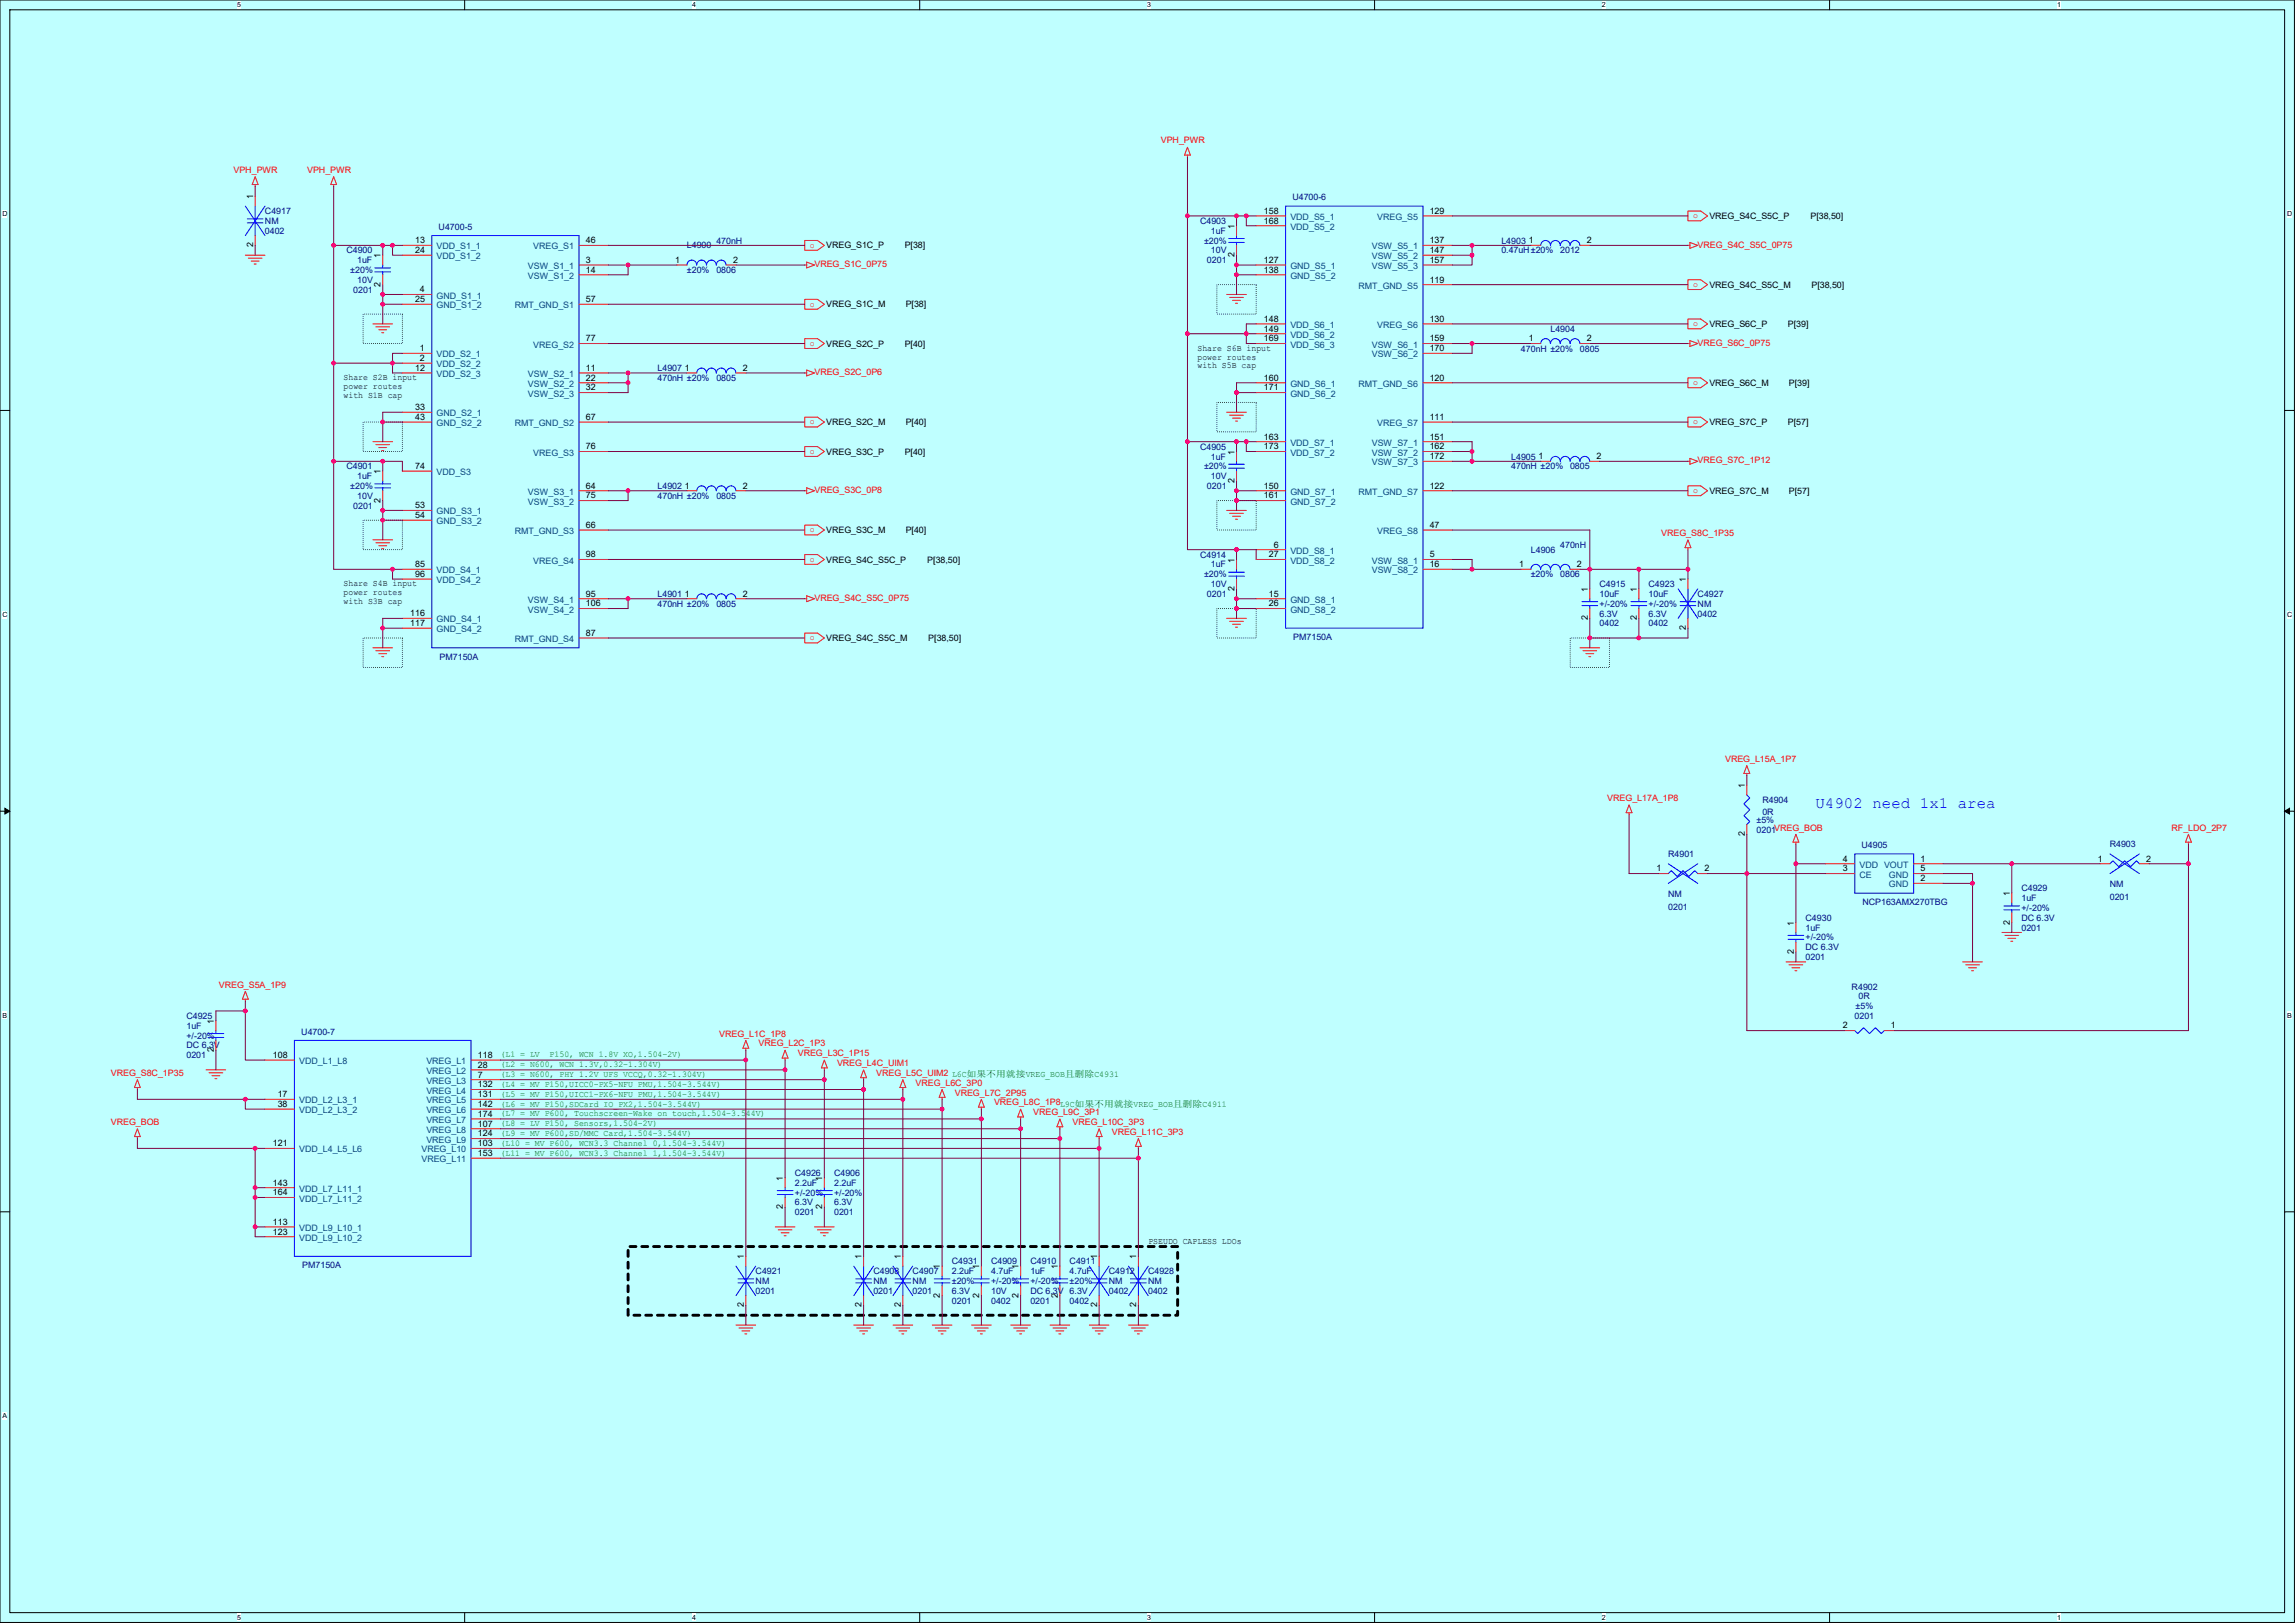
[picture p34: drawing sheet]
<svg xmlns="http://www.w3.org/2000/svg" width="297mm" height="210mm" viewBox="0 0 297 210" stroke-linecap="round" stroke-linejoin="round" font-family="sans-serif">
<defs><g id="words">
<text font-size="2" fill="#00f" x="235" y="104.5">U4902 need 1x1 area</text>
<g font-size="1.1" fill="#f00">
<text x="30.2" y="22.4">VPH_PWR</text>
<text x="39.7" y="22.4">VPH_PWR</text>
<text x="150.2" y="18.6">VPH_PWR</text>
<text x="219.1" y="28.2">o</text>
<text x="104.8" y="32">o</text>
<text x="105.4" y="34.6">VREG_S1C_0P75</text>
<text x="219.7" y="32">VREG_S4C_S5C_0P75</text>
<text x="104.8" y="39.7">o</text>
<text x="219.1" y="37.1">o</text>
<text x="104.8" y="44.7">o</text>
<text x="219.1" y="42.2">o</text>
<text x="219.7" y="44.7">VREG_S6C_0P75</text>
<text x="105.4" y="48.5">VREG_S2C_0P6</text>
<text x="219.1" y="49.8">o</text>
<text x="104.8" y="54.9">o</text>
<text x="104.8" y="58.7">o</text>
<text x="219.1" y="54.9">o</text>
<text x="219.7" y="60">VREG_S7C_1P12</text>
<text x="105.4" y="63.8">VREG_S3C_0P8</text>
<text x="219.1" y="63.8">o</text>
<text x="104.8" y="68.9">o</text>
<text x="215" y="69.4">VREG_S8C_1P35</text>
<text x="104.8" y="72.7">o</text>
<text x="105.4" y="77.7">VREG_S4C_S5C_0P75</text>
<text x="104.8" y="82.8">o</text>
<text x="223.2" y="98.6">VREG_L15A_1P7</text>
<text x="208" y="103.7">VREG_L17A_1P8</text>
<text x="281" y="107.5">RF_LDO_2P7</text>
<text x="28.3" y="127.8">VREG_S5A_1P9</text>
<text x="93.1" y="134.1">VREG_L1C_1P8</text>
<text x="98.2" y="135.4">VREG_L2C_1P3</text>
<text x="103.2" y="136.7">VREG_L3C_1P15</text>
<text x="108.3" y="137.9">VREG_L4C_UIM1</text>
<text x="14.3" y="139.2">VREG_S8C_1P35</text>
<text x="113.4" y="139.2">VREG_L5C_UIM2 L6C如果不用就接VREG_BOB且删除C4931</text>
<text x="118.5" y="140.5">VREG_L6C_3P0</text>
<text x="123.6" y="141.8">VREG_L7C_2P95</text>
<text x="128.6" y="143">VREG_L8C_1P8L9C如果不用就接VREG_BOB且删除C4911</text>
<text x="14.4" y="145.6">VREG_BOB</text>
<text x="133.7" y="144.3">VREG_L9C_3P1</text>
<text x="138.8" y="145.6">VREG_L10C_3P3</text>
<text x="143.9" y="146.8">VREG_L11C_3P3</text>
</g>
<g font-size="1.1">
<text x="32.7" y="25.8" transform="rotate(-90 32.7 25.8)">1</text>
<text x="159.7" y="29.6" transform="rotate(-90 159.7 29.6)">1</text>
<text x="163.6" y="27.7">158</text>
<text x="163.6" y="28.9">168</text>
<text x="185" y="27.7">129</text>
<text x="221.2" y="28.3">VREG_S4C_S5C_P</text>
<text x="234.3" y="28.3">P[38,50]</text>
<text x="32.7" y="32" transform="rotate(-90 32.7 32)">2</text>
<text x="49.3" y="33.4" transform="rotate(-90 49.3 33.4)">1</text>
<text x="53.7" y="31.5">13</text>
<text x="53.7" y="32.7">24</text>
<text x="75.8" y="31.5">46</text>
<text x="75.8" y="34">3</text>
<text x="75.8" y="35.3">14</text>
<text x="87.4" y="34">1</text>
<text x="94.9" y="34">2</text>
<text x="106.9" y="32.2">VREG_S1C_P</text>
<text x="117.1" y="32.2">P[38]</text>
<text x="159.7" y="33.3" transform="rotate(-90 159.7 33.3)">2</text>
<text x="163.6" y="34">127</text>
<text x="163.6" y="35.3">138</text>
<text x="185" y="31.5">137</text>
<text x="185" y="32.7">147</text>
<text x="185" y="34">157</text>
<text x="197.8" y="31.5">1</text>
<text x="205.3" y="31.5">2</text>
<text x="49.3" y="37.1" transform="rotate(-90 49.3 37.1)">2</text>
<text x="53.7" y="39.1">25</text>
<text x="54.4" y="37.8">4</text>
<text x="75.8" y="39.1">57</text>
<text x="106.9" y="39.8">VREG_S1C_M</text>
<text x="117.2" y="39.8">P[38]</text>
<text x="163.6" y="41.6">148</text>
<text x="185" y="36.6">119</text>
<text x="185" y="41.6">130</text>
<text x="221.2" y="37.2">VREG_S4C_S5C_M</text>
<text x="234.4" y="37.2">P[38,50]</text>
<text x="53.7" y="48">12</text>
<text x="54.4" y="45.4">1</text>
<text x="54.4" y="46.7">2</text>
<text x="75.8" y="48">11</text>
<text x="75.8" y="44.2">77</text>
<text x="88.6" y="48">1</text>
<text x="96.1" y="48">2</text>
<text x="106.9" y="44.9">VREG_S2C_P</text>
<text x="117.1" y="44.9">P[40]</text>
<text x="155" y="45.4">Share S6B input</text>
<text x="155" y="46.5">power routes</text>
<text x="155" y="47.7">with S5B cap</text>
<text x="163.6" y="42.9">149</text>
<text x="163.6" y="44.2">169</text>
<text x="185" y="44.2">159</text>
<text x="185" y="45.4">170</text>
<text x="197.8" y="44.2">1</text>
<text x="205.3" y="44.2">2</text>
<text x="221.2" y="42.3">VREG_S6C_P</text>
<text x="231.4" y="42.3">P[39]</text>
<text x="44.5" y="49.2">Share S2B input</text>
<text x="44.5" y="50.3">power routes</text>
<text x="44.5" y="51.5">with S1B cap</text>
<text x="53.7" y="53.1">33</text>
<text x="75.8" y="49.3">22</text>
<text x="75.8" y="50.5">32</text>
<text x="163.6" y="49.3">160</text>
<text x="163.6" y="50.5">171</text>
<text x="185" y="49.3">120</text>
<text x="221.2" y="49.9">VREG_S6C_M</text>
<text x="231.5" y="49.9">P[39]</text>
<text x="53.7" y="54.3">43</text>
<text x="75.8" y="54.3">67</text>
<text x="75.8" y="58.1">76</text>
<text x="106.9" y="55">VREG_S2C_M</text>
<text x="106.9" y="58.8">VREG_S3C_P</text>
<text x="117.1" y="58.8">P[40]</text>
<text x="117.2" y="55">P[40]</text>
<text x="159.7" y="58.8" transform="rotate(-90 159.7 58.8)">1</text>
<text x="163.6" y="56.9">163</text>
<text x="163.6" y="58.1">173</text>
<text x="185" y="54.3">111</text>
<text x="185" y="56.9">151</text>
<text x="185" y="58.1">162</text>
<text x="185" y="59.4">172</text>
<text x="199.1" y="59.4">1</text>
<text x="206.6" y="59.4">2</text>
<text x="221.2" y="55">VREG_S7C_P</text>
<text x="231.4" y="55">P[57]</text>
<text x="49.3" y="65" transform="rotate(-90 49.3 65)">2</text>
<text x="49.3" y="61.4" transform="rotate(-90 49.3 61.4)">1</text>
<text x="53.7" y="60.7">74</text>
<text x="53.7" y="65.8">53</text>
<text x="75.8" y="63.2">64</text>
<text x="75.8" y="64.5">75</text>
<text x="88.6" y="63.2">1</text>
<text x="96.1" y="63.2">2</text>
<text x="159.7" y="62.5" transform="rotate(-90 159.7 62.5)">2</text>
<text x="163.6" y="63.2">150</text>
<text x="163.6" y="64.5">161</text>
<text x="185" y="63.2">122</text>
<text x="221.2" y="63.9">VREG_S7C_M</text>
<text x="231.5" y="63.9">P[57]</text>
<text x="53.7" y="67">54</text>
<text x="75.8" y="68.3">66</text>
<text x="106.9" y="69">VREG_S3C_M</text>
<text x="117.2" y="69">P[40]</text>
<text x="164.8" y="70.8">6</text>
<text x="185" y="68.3">47</text>
<text x="44.5" y="75.9">Share S4B input</text>
<text x="44.5" y="77">power routes</text>
<text x="53.7" y="73.4">85</text>
<text x="53.7" y="74.7">96</text>
<text x="75.8" y="72.1">98</text>
<text x="75.8" y="77.2">95</text>
<text x="88.6" y="77.2">1</text>
<text x="96.1" y="77.2">2</text>
<text x="106.9" y="72.8">VREG_S4C_S5C_P</text>
<text x="120" y="72.8">P[38,50]</text>
<text x="159.7" y="76.5" transform="rotate(-90 159.7 76.5)">2</text>
<text x="159.7" y="72.8" transform="rotate(-90 159.7 72.8)">1</text>
<text x="164.2" y="72.1">27</text>
<text x="164.2" y="77.2">15</text>
<text x="185" y="72.1">5</text>
<text x="185" y="73.4">16</text>
<text x="196.6" y="73.4">1</text>
<text x="204.1" y="73.4">2</text>
<text x="205.5" y="76.6" transform="rotate(-90 205.5 76.6)">1</text>
<text x="211.8" y="76.6" transform="rotate(-90 211.8 76.6)">1</text>
<text x="218.2" y="75.3" transform="rotate(-90 218.2 75.3)">1</text>
<text x="44.5" y="78.1">with S3B cap</text>
<text x="53.1" y="79.7">116</text>
<text x="53.1" y="81">117</text>
<text x="75.8" y="82.3">87</text>
<text x="75.8" y="78.5">106</text>
<text x="106.9" y="83">VREG_S4C_S5C_M</text>
<text x="120.1" y="83">P[38,50]</text>
<text x="164.2" y="78.5">26</text>
<text x="205.5" y="80.3" transform="rotate(-90 205.5 80.3)">2</text>
<text x="211.8" y="80.3" transform="rotate(-90 211.8 80.3)">2</text>
<text x="218.2" y="81.5" transform="rotate(-90 218.2 81.5)">2</text>
<text x="225.8" y="102" transform="rotate(-90 225.8 102)">1</text>
<text x="214.4" y="112.8">1</text>
<text x="220.6" y="112.8">2</text>
<text x="225.8" y="108.2" transform="rotate(-90 225.8 108.2)">2</text>
<text x="238.5" y="112.8">3</text>
<text x="238.5" y="111.5">4</text>
<text x="248.5" y="111.5">1</text>
<text x="248.5" y="112.8">5</text>
<text x="271.5" y="111.5">1</text>
<text x="277.7" y="111.5">2</text>
<text x="232.1" y="119.8" transform="rotate(-90 232.1 119.8)">1</text>
<text x="248.5" y="114">2</text>
<text x="260.1" y="119.6" transform="rotate(-90 260.1 119.6)">2</text>
<text x="260.1" y="116" transform="rotate(-90 260.1 116)">1</text>
<text x="232.1" y="123.5" transform="rotate(-90 232.1 123.5)">2</text>
<text x="27.7" y="136.2" transform="rotate(-90 27.7 136.2)">2</text>
<text x="27.7" y="132.5" transform="rotate(-90 27.7 132.5)">1</text>
<text x="35.3" y="136.9">108</text>
<text x="61.8" y="136.9">118</text>
<text x="238.5" y="133.1">2</text>
<text x="244.7" y="133.1">1</text>
<text x="35.9" y="142">17</text>
<text x="35.9" y="143.2">38</text>
<text x="61.8" y="138.2">28</text>
<text x="61.8" y="139.4">7</text>
<text x="61.8" y="140.7">132</text>
<text x="61.8" y="142">131</text>
<text x="61.8" y="143.2">142</text>
<text x="35.3" y="148.3">121</text>
<text x="61.8" y="144.5">174</text>
<text x="61.8" y="148.3">103</text>
<text x="61.8" y="149.6">153</text>
<text x="61.8" y="145.8">107</text>
<text x="61.8" y="147">124</text>
<text x="35.3" y="153.4">143</text>
<text x="35.3" y="154.7">164</text>
<text x="101.3" y="152.8" transform="rotate(-90 101.3 152.8)">1</text>
<text x="106.4" y="152.8" transform="rotate(-90 106.4 152.8)">1</text>
<text x="35.3" y="158.5">113</text>
<text x="35.3" y="159.7">123</text>
<text x="101.3" y="156.5" transform="rotate(-90 101.3 156.5)">2</text>
<text x="106.4" y="156.5" transform="rotate(-90 106.4 156.5)">2</text>
<text x="148.6" y="161">PSEUDO CAPLESS LDOs</text>
<text x="96.2" y="162.9" transform="rotate(-90 96.2 162.9)">1</text>
<text x="111.5" y="162.9" transform="rotate(-90 111.5 162.9)">1</text>
<text x="116.6" y="162.9" transform="rotate(-90 116.6 162.9)">1</text>
<text x="121.6" y="167.9" transform="rotate(-90 121.6 167.9)">2</text>
<text x="121.6" y="164.2" transform="rotate(-90 121.6 164.2)">1</text>
<text x="126.7" y="167.9" transform="rotate(-90 126.7 167.9)">2</text>
<text x="126.7" y="164.2" transform="rotate(-90 126.7 164.2)">1</text>
<text x="131.8" y="167.9" transform="rotate(-90 131.8 167.9)">2</text>
<text x="131.8" y="164.2" transform="rotate(-90 131.8 164.2)">1</text>
<text x="136.9" y="167.9" transform="rotate(-90 136.9 167.9)">2</text>
<text x="136.9" y="164.2" transform="rotate(-90 136.9 164.2)">1</text>
<text x="142" y="162.9" transform="rotate(-90 142 162.9)">1</text>
<text x="147" y="162.9" transform="rotate(-90 147 162.9)">1</text>
<text x="96.2" y="169.2" transform="rotate(-90 96.2 169.2)">2</text>
<text x="111.5" y="169.2" transform="rotate(-90 111.5 169.2)">2</text>
<text x="116.6" y="169.2" transform="rotate(-90 116.6 169.2)">2</text>
<text x="142" y="169.2" transform="rotate(-90 142 169.2)">2</text>
<text x="147" y="169.2" transform="rotate(-90 147 169.2)">2</text>
</g>
<g font-size="1.1" fill="#000080">
<text x="34.3" y="27.7">C4917</text>
<text x="34.3" y="29">NM</text>
<text x="56.8" y="29.7">U4700-5</text>
<text x="155.3" y="29">C4903</text>
<text x="167.2" y="25.9">U4700-6</text>
<text x="34.3" y="30.2">0402</text>
<text x="44.8" y="32.8">C4900</text>
<text x="45.3" y="35.3">±20%</text>
<text x="46.2" y="34.1">1uF</text>
<text x="88.9" y="32.2">L4900</text>
<text x="88.9" y="35.3">±20%</text>
<text x="92.7" y="31.5">470nH</text>
<text x="92.7" y="35.3">0806</text>
<text x="155.8" y="31.5">±20%</text>
<text x="156.2" y="34.1">0201</text>
<text x="156.7" y="30.2">1uF</text>
<text x="156.7" y="32.8">10V</text>
<text x="194.3" y="31.5">L4903</text>
<text x="194.3" y="32.8">0.47uH±20%</text>
<text x="201.9" y="32.8">2012</text>
<text x="45.7" y="37.9">0201</text>
<text x="46.2" y="36.6">10V</text>
<text x="196.8" y="45.5">470nH ±20%</text>
<text x="200.6" y="42.9">L4904</text>
<text x="204.5" y="45.5">0805</text>
<text x="85.1" y="48">L4907</text>
<text x="85.1" y="49.3">470nH ±20%</text>
<text x="92.7" y="49.3">0805</text>
<text x="155.3" y="58.2">C4905</text>
<text x="156.7" y="59.5">1uF</text>
<text x="195.6" y="59.5">L4905</text>
<text x="44.8" y="60.7">C4901</text>
<text x="45.3" y="63.3">±20%</text>
<text x="45.7" y="65.8">0201</text>
<text x="46.2" y="62">1uF</text>
<text x="46.2" y="64.5">10V</text>
<text x="85.1" y="63.3">L4902</text>
<text x="85.1" y="64.5">470nH ±20%</text>
<text x="92.7" y="64.5">0805</text>
<text x="155.8" y="60.7">±20%</text>
<text x="156.2" y="63.3">0201</text>
<text x="156.7" y="62">10V</text>
<text x="195.6" y="60.7">470nH ±20%</text>
<text x="203.2" y="60.7">0805</text>
<text x="198.1" y="71.5">L4906</text>
<text x="201.9" y="70.9">470nH</text>
<text x="85.1" y="77.2">L4901</text>
<text x="155.3" y="72.2">C4914</text>
<text x="155.8" y="74.7">±20%</text>
<text x="156.2" y="77.2">0201</text>
<text x="156.7" y="73.4">1uF</text>
<text x="156.7" y="76">10V</text>
<text x="198.1" y="74.7">±20%</text>
<text x="201.9" y="74.7">0806</text>
<text x="207" y="76">C4915</text>
<text x="207" y="77.2">10uF</text>
<text x="213.3" y="76">C4923</text>
<text x="213.3" y="77.2">10uF</text>
<text x="219.7" y="77.2">C4927</text>
<text x="85.1" y="78.5">470nH ±20%</text>
<text x="92.7" y="78.5">0805</text>
<text x="167.4" y="82.8">PM7150A</text>
<text x="207" y="81">0402</text>
<text x="207" y="79.8">6.3V</text>
<text x="207" y="78.5">+/-20%</text>
<text x="213.3" y="81">0402</text>
<text x="213.3" y="79.8">6.3V</text>
<text x="213.3" y="78.5">+/-20%</text>
<text x="219.7" y="78.5">NM</text>
<text x="219.7" y="79.8">0402</text>
<text x="56.9" y="85.4">PM7150A</text>
<text x="227.3" y="106.4">±5%</text>
<text x="227.3" y="107.7">0201VREG_BOB</text>
<text x="228.1" y="103.9">R4904</text>
<text x="228.1" y="105.4">0R</text>
<text x="215.9" y="110.9">R4901</text>
<text x="240.9" y="109.7">U4905</text>
<text x="273" y="109.6">R4903</text>
<text x="215.9" y="116.1">NM</text>
<text x="215.9" y="117.8">0201</text>
<text x="233.7" y="119.1">C4930</text>
<text x="241" y="117.1">NCP163AMX270TBG</text>
<text x="261.6" y="115.3">C4929</text>
<text x="261.6" y="116.6">1uF</text>
<text x="261.6" y="119.1">DC 6.3V</text>
<text x="261.6" y="117.9">+/-20%</text>
<text x="273" y="114.8">NM</text>
<text x="273" y="116.5">0201</text>
<text x="233.7" y="120.4">1uF</text>
<text x="233.7" y="124.2">0201</text>
<text x="233.7" y="123">DC 6.3V</text>
<text x="233.7" y="121.7">+/-20%</text>
<text x="261.6" y="120.4">0201</text>
<text x="24.1" y="131.8">C4925</text>
<text x="239.6" y="128">R4902</text>
<text x="240" y="131.8">0201</text>
<text x="240.1" y="130.6">±5%</text>
<text x="240.5" y="129.3">0R</text>
<text x="24.1" y="133.1">1uF</text>
<text x="24.1" y="136.9">0201</text>
<text x="24.1" y="135.7">DC 6.3V</text>
<text x="24.1" y="134.4">+/-20%</text>
<text x="39" y="133.9">U4700-7</text>
<text x="102.9" y="152.2">C4926</text>
<text x="102.9" y="153.4">2.2uF</text>
<text x="102.9" y="156">6.3V</text>
<text x="102.9" y="154.7">+/-20%</text>
<text x="107.9" y="152.2">C4906</text>
<text x="107.9" y="153.4">2.2uF</text>
<text x="107.9" y="156">6.3V</text>
<text x="107.9" y="154.7">+/-20%</text>
<text x="102.9" y="157.2">0201</text>
<text x="107.9" y="157.2">0201</text>
<text x="39.1" y="164.1">PM7150A</text>
<text x="97.8" y="164.9">C4921</text>
<text x="97.8" y="166.1">NM</text>
<text x="97.8" y="167.4">0201</text>
<text x="113" y="164.9">C4908</text>
<text x="113" y="166.1">NM</text>
<text x="113" y="167.4">0201</text>
<text x="118.1" y="164.9">C4907</text>
<text x="118.1" y="166.1">NM</text>
<text x="118.1" y="167.4">0201</text>
<text x="123.2" y="163.6">C4931</text>
<text x="123.2" y="164.9">2.2uF</text>
<text x="123.2" y="167.4">6.3V</text>
<text x="123.2" y="166.1">±20%</text>
<text x="128.3" y="163.6">C4909</text>
<text x="128.3" y="164.9">4.7uF</text>
<text x="128.3" y="167.4">10V</text>
<text x="128.3" y="166.1">+/-20%</text>
<text x="133.3" y="163.6">C4910</text>
<text x="133.3" y="164.9">1uF</text>
<text x="133.3" y="167.4">DC 6.3V 6.3V</text>
<text x="133.3" y="166.1">+/-20%</text>
<text x="138.4" y="163.6">C4911</text>
<text x="138.4" y="164.9">4.7uF</text>
<text x="138.4" y="166.1">±20%</text>
<text x="143.5" y="164.9">C4912</text>
<text x="143.5" y="166.1">NM</text>
<text x="143.5" y="167.4">0402</text>
<text x="148.6" y="164.9">C4928</text>
<text x="148.6" y="166.1">NM</text>
<text x="148.6" y="167.4">0402</text>
<text x="123.2" y="168.7">0201</text>
<text x="128.3" y="168.7">0402</text>
<text x="133.3" y="168.7">0201</text>
<text x="138.4" y="168.7">0402</text>
</g>
<g font-size="1.1" fill="#004080">
<text x="167" y="28.5">VDD_S5_1</text>
<text x="167" y="29.7">VDD_S5_2</text>
<text x="178.2" y="28.5">VREG_S5</text>
<text x="56.5" y="32.3">VDD_S1_1</text>
<text x="56.5" y="33.5">VDD_S1_2</text>
<text x="68.3" y="34.8">VSW_S1_1</text>
<text x="69" y="32.3">VREG_S1</text>
<text x="167" y="34.8">GND_S5_1</text>
<text x="177.5" y="32.3">VSW_S5_1</text>
<text x="177.5" y="33.5">VSW_S5_2</text>
<text x="177.5" y="34.8">VSW_S5_3</text>
<text x="56.5" y="38.6">GND_S1_1</text>
<text x="56.5" y="39.9">GND_S1_2</text>
<text x="66.6" y="39.9">RMT_GND_S1</text>
<text x="68.3" y="36.1">VSW_S1_2</text>
<text x="167" y="36.1">GND_S5_2</text>
<text x="175.8" y="37.4">RMT_GND_S5</text>
<text x="56.5" y="46.2">VDD_S2_1</text>
<text x="56.5" y="47.5">VDD_S2_2</text>
<text x="69" y="45">VREG_S2</text>
<text x="167" y="42.4">VDD_S6_1</text>
<text x="167" y="43.7">VDD_S6_2</text>
<text x="167" y="45">VDD_S6_3</text>
<text x="177.5" y="45">VSW_S6_1</text>
<text x="177.5" y="46.2">VSW_S6_2</text>
<text x="178.2" y="42.4">VREG_S6</text>
<text x="56.5" y="48.8">VDD_S2_3</text>
<text x="56.5" y="53.9">GND_S2_1</text>
<text x="68.3" y="48.8">VSW_S2_1</text>
<text x="68.3" y="50.1">VSW_S2_2</text>
<text x="68.3" y="51.3">VSW_S2_3</text>
<text x="167" y="50.1">GND_S6_1</text>
<text x="167" y="51.3">GND_S6_2</text>
<text x="175.8" y="50.1">RMT_GND_S6</text>
<text x="56.5" y="55.1">GND_S2_2</text>
<text x="66.6" y="55.1">RMT_GND_S2</text>
<text x="69" y="58.9">VREG_S3</text>
<text x="167" y="57.7">VDD_S7_1</text>
<text x="167" y="58.9">VDD_S7_2</text>
<text x="177.5" y="57.7">VSW_S7_1</text>
<text x="177.5" y="58.9">VSW_S7_2</text>
<text x="178.2" y="55.1">VREG_S7</text>
<text x="56.5" y="61.5">VDD_S3</text>
<text x="68.3" y="64">VSW_S3_1</text>
<text x="68.3" y="65.3">VSW_S3_2</text>
<text x="167" y="64">GND_S7_1</text>
<text x="167" y="65.3">GND_S7_2</text>
<text x="175.8" y="64">RMT_GND_S7</text>
<text x="177.5" y="60.2">VSW_S7_3</text>
<text x="56.5" y="66.6">GND_S3_1</text>
<text x="56.5" y="67.8">GND_S3_2</text>
<text x="66.6" y="69.1">RMT_GND_S3</text>
<text x="167" y="71.6">VDD_S8_1</text>
<text x="178.2" y="69.1">VREG_S8</text>
<text x="56.5" y="74.2">VDD_S4_1</text>
<text x="56.5" y="75.5">VDD_S4_2</text>
<text x="68.3" y="78">VSW_S4_1</text>
<text x="69" y="72.9">VREG_S4</text>
<text x="167" y="72.9">VDD_S8_2</text>
<text x="167" y="78">GND_S8_1</text>
<text x="177.5" y="72.9">VSW_S8_1</text>
<text x="177.5" y="74.2">VSW_S8_2</text>
<text x="56.5" y="80.5">GND_S4_1</text>
<text x="56.5" y="81.8">GND_S4_2</text>
<text x="66.6" y="83.1">RMT_GND_S4</text>
<text x="68.3" y="79.3">VSW_S4_2</text>
<text x="167" y="79.3">GND_S8_2</text>
<text x="240.6" y="113.6">CE</text>
<text x="240.6" y="112.3">VDD VOUT</text>
<text x="244.5" y="113.6">GND</text>
<text x="244.5" y="114.8">GND</text>
<text x="38.7" y="137.7">VDD_L1_L8</text>
<text x="55.2" y="137.7">VREG_L1</text>
<text x="38.7" y="142.8">VDD_L2_L3_1</text>
<text x="55.2" y="139">VREG_L2</text>
<text x="55.2" y="140.2">VREG_L3</text>
<text x="55.2" y="141.5">VREG_L4</text>
<text x="55.2" y="142.8">VREG_L5</text>
<text x="38.7" y="144">VDD_L2_L3_2</text>
<text x="38.7" y="149.1">VDD_L4_L5_L6</text>
<text x="54.5" y="149.1">VREG_L10</text>
<text x="55.2" y="144">VREG_L6</text>
<text x="55.2" y="145.3">VREG_L7</text>
<text x="55.2" y="146.6">VREG_L8</text>
<text x="55.2" y="147.9">VREG_L9</text>
<text x="38.7" y="154.2">VDD_L7_L11_1</text>
<text x="38.7" y="155.5">VDD_L7_L11_2</text>
<text x="54.5" y="150.4">VREG_L11</text>
<text x="38.7" y="159.3">VDD_L9_L10_1</text>
<text x="38.7" y="160.5">VDD_L9_L10_2</text>
</g>
<g font-size="1.1" fill="#008000">
<text x="64.8" y="136.8">(L1 = LV</text>
<text x="71.1" y="136.8">P150, WCN 1.8V XO,1.504-2V)</text>
<text x="64.8" y="139.4">(L3 = N600, PHY 1.2V UFS VCCQ,0.32-1.304V)</text>
<text x="64.8" y="138.1">(L2 = N600, WCN 1.3V,0.32-1.304V)</text>
<text x="64.8" y="141.9">(L5 = MV P150,UICC1-PX6-NFU PMU,1.504-3.544V)</text>
<text x="64.8" y="143.2">(L6 = MV P150,SDCard IO_PX2,1.504-3.544V)</text>
<text x="64.8" y="140.6">(L4 = MV P150,UICC0-PX5-NFU PMU,1.504-3.544V)</text>
<text x="64.8" y="144.4">(L7 = MV P600, Touchscreen-Wake on touch,1.504-3.544V)</text>
<text x="64.8" y="149.5">(L11 = MV P600, WCN3.3 Channel 1,1.504-3.544V)</text>
<text x="64.8" y="145.7">(L8 = LV P150, Sensors,1.504-2V)</text>
<text x="64.8" y="147">(L9 = MV P600,SD/MMC Card,1.504-3.544V)</text>
<text x="64.8" y="148.3">(L10 = MV P600, WCN3.3 Channel 0,1.504-3.544V)</text>
</g>
<g font-size=".9">
<text x="30.7" y=".9">5</text>
<text x="89.6" y=".9">4</text>
<text x="148.4" y=".9">3</text>
<text x="207.3" y=".9">2</text>
<text x="266.2" y=".9">1</text>
<text x=".3" y="28">D</text>
<text x="296" y="28">D</text>
<text x=".3" y="79.8">C</text>
<text x="296" y="79.8">C</text>
<text x=".3" y="131.7">B</text>
<text x="296" y="131.7">B</text>
<text x=".3" y="183.5">A</text>
<text x="30.7" y="209.6">5</text>
<text x="89.6" y="209.6">4</text>
<text x="148.4" y="209.6">3</text>
<text x="207.3" y="209.6">2</text>
<text x="266.2" y="209.6">1</text>
</g>
</g></defs>
<path d="M0 0h297v210h-297z" fill="#bfffff"/>
<path d="M0 0h296.9v209.9h-296.9zM1.3 1.3h294.4v207.4h-294.4z" fill="none" stroke="#000" stroke-width=".13"/>
<g fill="#fff">
<path d="M30.7 .1h.5v1h-.5z"/>
<path d="M30.7 208.8h.5v1h-.5z"/>
</g>
<path d="M60.1 0v1.3M60.1 208.7v1.2" fill="none" stroke="#000" stroke-width=".13"/>
<g fill="#fff">
<path d="M89.6 .1h.4v1h-.4z"/>
<path d="M89.6 208.8h.4v1h-.4z"/>
</g>
<path d="M119 0v1.3M119 208.7v1.2" fill="none" stroke="#000" stroke-width=".13"/>
<g fill="#fff">
<path d="M148.4 .1h.5v1h-.5z"/>
<path d="M148.4 208.8h.5v1h-.5z"/>
</g>
<path d="M177.9 0v1.3M177.9 208.7v1.2" fill="none" stroke="#000" stroke-width=".13"/>
<g fill="#fff">
<path d="M207.3 .1h.5v1h-.5z"/>
<path d="M207.3 208.8h.5v1h-.5z"/>
</g>
<path d="M236.8 0v1.3M236.8 208.7v1.2" fill="none" stroke="#000" stroke-width=".13"/>
<g fill="#fff">
<path d="M266.2 .1h.5v1h-.5z"/>
<path d="M266.2 208.8h.5v1h-.5z"/>
<path d="M.3 27.2h.7v1h-.7z"/>
<path d="M296 27.2h.6v1h-.6z"/>
<path d="M.3 79h.7v1h-.7z"/>
<path d="M296 79h.6v1h-.6z"/>
</g>
<path d="M0 53.1h1.3M295.7 53.1h1.2" fill="none" stroke="#000" stroke-width=".13"/>
<g fill="#fff">
<path d="M.3 130.9h.6v1h-.6z"/>
<path d="M296 130.9h.6v1h-.6z"/>
</g>
<path d="M0 105h1.3M295.7 105h1.2" fill="none" stroke="#000" stroke-width=".13"/>
<path d="M.6 104.6l.7 .4-.7 .3zM295.7 105l.6-.4v.7z" fill="#000" stroke="#000" stroke-width=".13"/>
<path d="M.3 182.7h.6v1h-.6z" fill="#fff"/>
<path d="M0 156.8h1.3M295.7 156.8h1.2" fill="none" stroke="#000" stroke-width=".13"/>
<path d="M157.5 36.8h5.1v3.8h-5.1zM47 40.6h5.1v3.8h-5.1zM47 54.6h5.1v3.8h-5.1zM157.5 52.1h5.1v3.8h-5.1zM47 67.3h5.1v3.8h-5.1zM157.5 64.8h5.1v3.8h-5.1zM157.5 78.7h5.1v3.8h-5.1zM47 82.5h5.1v3.9h-5.1zM203.2 82.5h5.1v3.9h-5.1z" fill="none" stroke="#000" stroke-width=".13" stroke-dasharray="0 .3"/>
<path d="M81.3 161.3h71.1v8.9h-71.1z" fill="none" stroke="#000" stroke-width=".38" stroke-dasharray=".8 .8"/>
<g fill="none" stroke="#f00" stroke-width=".13">
<path d="M153.7 19l.4 1.1h-.8zM31.7 33h2.6M32.1 33.4h1.8M32.5 33.8h1M32.9 34.2h.2M33 23.9v.2M33 22.9l.4 1h-.8zM33 25.4v1.3M33 30.5v1.2M43.2 23.9v.2M43.2 22.9l.4 1h-.8zM49.5 33v1.3"/>
<path d="M49.5 35.6v1.2M52.1 31.8h3.8M52.1 33h3.8M52.1 38.1h3.8M52.1 39.4h3.8M74.9 31.8h3.8M74.9 34.3h3.8M74.9 35.6h3.8M74.9 39.4h3.8M87.6 34.3h1.3M94 34.3h1.3M104.1 31.1h1.7l.9 .6-.9 .7h-1.7z"/>
<path d="M104.1 38.7h1.7l.9 .7-.9 .6h-1.7zM104.1 34.3h.3M104.4 33.9l1 .4-1 .4zM153.7 20.1v.2M158.7 38.1h2.6M159.1 38.5h1.8M159.5 38.9h1M159.9 39.2h.2M160 29.2v1.3M160 31.7v1.3M162.6 27.9h3.8M162.6 29.2h3.8"/>
<path d="M162.6 34.3h3.8M162.6 35.6h3.8M184.2 27.9h3.8M184.2 31.8h3.8M184.2 33h3.8M184.2 34.3h3.8M184.2 36.8h3.8M198.1 31.7h1.3M204.5 31.7h1.2M218.4 31.7h.3M218.4 27.3h1.7l.9 .6-.9 .7h-1.7zM218.4 36.2h1.7l.9 .6-.9 .7h-1.7z"/>
<path d="M218.7 31.4l1 .3-1 .4zM48.3 57.1h2.5M48.3 41.9h2.5M48.6 57.5h1.8M48.6 42.3h1.8M49 57.9h1M49 42.7h1M49.4 58.3h.3M49.4 43.1h.3M52.1 45.7h3.8M52.1 47h3.8M52.1 48.3h3.8"/>
<path d="M52.1 53.3h3.8M52.1 54.6h3.8M74.9 44.5h3.8M74.9 48.3h3.8M74.9 49.5h3.8M74.9 50.8h3.8M74.9 54.6h3.8M74.9 58.4h3.8M88.9 48.3h1.3M95.3 48.3h1.2M104.1 43.8h1.7l.9 .6-.9 .7h-1.7zM104.1 54h1.7l.9 .6-.9 .6h-1.7z"/>
<path d="M104.1 57.8h1.7l.9 .6-.9 .7h-1.7zM104.1 48.3h.3M104.4 47.9l1 .4-1 .3zM158.7 53.3h2.6M159.1 53.7h1.8M159.5 54.1h1M159.9 54.5h.2M160 58.4v1.3M162.6 41.9h3.8M162.6 43.2h3.8M162.6 44.5h3.8M162.6 49.5h3.8"/>
<path d="M162.6 50.8h3.8M162.6 57.2h3.8M162.6 58.4h3.8M184.2 41.9h3.8M184.2 44.5h3.8M184.2 45.7h3.8M184.2 49.5h3.8M184.2 54.6h3.8M184.2 57.2h3.8M184.2 58.4h3.8M184.2 59.7h3.8M198.1 44.4h1.3"/>
<path d="M199.4 59.7h1.3M204.5 44.4h1.2M205.7 59.7h1.3M218.4 59.7h.3M218.4 44.4h.3M218.4 54h1.7l.9 .6-.9 .6h-1.7zM218.4 48.9h1.7l.9 .6-.9 .7h-1.7zM218.4 41.3h1.7l.9 .6-.9 .6h-1.7zM218.7 59.3l1 .4-1 .4zM218.7 44.1l1 .3-1 .4zM48.3 69.8h2.5M48.6 70.2h1.8"/>
<path d="M49 70.6h1M49.4 71h.3M49.5 61v1.2M49.5 63.5v1.3M52.1 61h3.8M52.1 66h3.8M52.1 67.3h3.8M52.1 73.7h3.8M52.1 74.9h3.8M74.9 63.5h3.8M74.9 64.8h3.8M74.9 68.6h3.8"/>
<path d="M74.9 72.4h3.8M74.9 77.5h3.8M74.9 78.7h3.8M88.9 63.5h1.3M88.9 77.5h1.3M95.3 63.5h1.2M95.3 77.5h1.2M104.1 67.9h1.7l.9 .7-.9 .6h-1.7zM104.1 71.8h1.7l.9 .6-.9 .6h-1.7zM104.1 77.5h.3M104.1 63.5h.3M104.4 77.1l1 .4-1 .4z"/>
<path d="M104.4 63.1l1 .4-1 .4zM158.7 66h2.6M159.1 66.4h1.8M159.5 66.8h1M159.9 67.2h.2M160 61v1.2M160 72.4v1.3M160 74.9v1.3M162.6 63.5h3.8M162.6 64.8h3.8M162.6 71.1h3.8M162.6 72.4h3.8"/>
<path d="M162.6 77.5h3.8M162.6 78.7h3.8M184.2 63.5h3.8M184.2 68.6h3.8M184.2 72.4h3.8M184.2 73.7h3.8M196.9 73.7h1.2M203.2 73.7h1.3M205.7 76.2v1.3M205.7 78.7v1.3M212.1 76.2v1.3M212.1 78.7v1.3"/>
<path d="M218.4 70.9v.2M218.4 69.8l.4 1.1h-.7zM218.4 62.9h1.7l.9 .6-.9 .6h-1.7zM218.4 74.9v1.3M48.3 83.8h2.5M48.6 84.2h1.8M49 84.6h1M49.4 85h.3M52.1 80h3.8M52.1 81.3h3.8M74.9 82.6h3.8M104.1 81.9h1.7l.9 .6-.9 .7h-1.7z"/>
<path d="M158.7 80h2.6M159.1 80.4h1.8M159.5 80.8h1M159.9 81.2h.2M204.5 83.8h2.5M204.9 84.2h1.7M205.2 84.6h1M205.6 85h.3M218.4 80v1.3M226.1 99.1l.3 1h-.7zM210.8 105.2v.2M210.8 104.1l.4 1.1h-.8z"/>
<path d="M214.6 113h1.3M219.7 113h1.3M226.1 100.1v.2M226.1 101.6v1.3M226.1 106.7v1.3M232.4 109v.2M232.4 107.9l.4 1.1h-.8zM232.4 119.4v1.3M236.2 113h3.8M236.2 111.8h3.8M247.7 111.8h3.8M247.7 114.3h3.8"/>
<path d="M247.7 113h3.8M260.4 115.6v1.2M260.4 118.1v1.3M271.8 111.8h1.3M276.9 111.8h1.2M283.2 109v.2M283.2 107.9l.4 1.1h-.8zM17.8 139.7l.4 1h-.8zM26.7 138.4h2.5M27.1 138.8h1.7M27.4 139.2h1M27.8 139.6h.3"/>
<path d="M27.9 132.1v1.3M27.9 134.6v1.3M31.7 129.3v.2M31.8 128.3l.3 1h-.7zM34.3 137.2h3.8M61 137.2h3.8M61 138.4h3.8M61 139.7h3.8M96.5 134.6l.4 1h-.8zM96.5 135.6v.3M101.6 135.9l.4 1h-.8zM101.6 136.9v.3"/>
<path d="M106.7 138.2v.2M106.7 137.2l.4 1h-.8zM111.8 139.4v.3M111.8 138.4l.3 1h-.7zM116.8 139.7l.4 1h-.7zM231.1 124.5h2.6M231.5 124.8h1.8M231.9 125.2h1M232.3 125.6h.2M232.4 121.9v1.3M238.8 133.4h1.2M243.8 133.4h1.3"/>
<path d="M254 124.5h2.5M254.4 124.8h1.8M254.8 125.2h1M255.1 125.6h.3M259.1 120.6h2.5M259.5 121h1.7M259.8 121.4h1.1M260.2 121.8h.3M17.8 146l.4 1.1h-.8zM17.8 140.7v.3M17.8 147.1v.2M34.3 142.2h3.8"/>
<path d="M34.3 143.5h3.8M34.3 148.6h3.8M34.3 153.7h3.8M34.3 154.9h3.8M34.3 158.8h3.8M61 141h3.8M61 142.2h3.8M61 143.5h3.8M61 144.8h3.8M61 146.1h3.8M61 147.3h3.8M61 148.6h3.8"/>
<path d="M61 149.9h3.8M100.3 158.7h2.6M100.7 159.1h1.8M101.1 159.5h1M101.5 159.9h.2M101.6 152.4v1.3M101.6 154.9v1.3M105.4 158.7h2.5M105.8 159.1h1.8M106.2 159.5h1M106.6 159.9h.2M106.7 152.4v1.3"/>
<path d="M106.7 154.9v1.3M116.8 140.7v.3M121.9 141l.4 1h-.8zM121.9 142v.2M127 142.2l.4 1.1h-.8zM127 143.3v.2M132.1 144.5v.3M132.1 143.5l.4 1h-.8zM137.2 145.8v.2M137.2 144.8l.3 1h-.7zM142.2 146l.4 1.1h-.7zM142.2 147.1v.2"/>
<path d="M147.3 147.3l.4 1h-.8zM147.3 148.3v.3M34.3 160h3.8M95.2 171.4h2.6M95.6 171.8h1.8M96 172.2h1M96.4 172.6h.2M96.5 162.6v1.2M96.5 167.6v1.3M110.5 171.4h2.5M110.9 171.8h1.7M111.3 172.2h1"/>
<path d="M111.6 172.6h.3M111.8 162.6v1.2M111.8 167.6v1.3M115.6 171.4h2.5M116 171.8h1.7M116.3 172.2h1M116.7 172.6h.3M116.8 162.6v1.2M116.8 167.6v1.3M120.6 171.4h2.6M121 171.8h1.8M121.4 172.2h1"/>
<path d="M121.8 172.6h.2M121.9 163.8v1.3M121.9 166.4v1.2M125.7 171.4h2.6M126.1 171.8h1.8M126.5 172.2h1M126.9 172.6h.2M127 163.8v1.3M127 166.4v1.2M130.8 171.4h2.5M131.2 171.8h1.8M131.6 172.2h1"/>
<path d="M132 172.6h.2M132.1 163.8v1.3M132.1 166.4v1.2M135.9 171.4h2.5M136.3 171.8h1.7M136.7 172.2h1M137 172.6h.3M137.2 163.8v1.3M137.2 166.4v1.2M141 171.4h2.5M141.4 171.8h1.7M141.7 172.2h1"/>
<path d="M142.1 172.6h.3M142.2 162.6v1.2M142.2 167.6v1.3M146 171.4h2.6M146.4 171.8h1.8M146.8 172.2h1M147.2 172.6h.2M147.3 162.6v1.2M147.3 167.6v1.3"/>
</g>
<g fill="none" stroke="#00f" stroke-width=".13">
<path d="M31.8 26.7l2.5 3.8M32 28.3h2M32 28.8h2M33 26.7v1.6M33 28.8v1.7M34.3 26.7l-2.5 3.8M48.5 34.7h2M48.5 35.2h2M49.5 34.3v.4M49.5 35.2v.4M55.9 30.5h19v53.3h-19zM88.9 34.3a.62 .62 0 0 1 .6-.6 .62 .62 0 0 1 .6 .6"/>
<path d="M90.2 34.3a.62 .62 0 0 1 .6-.6 .62 .62 0 0 1 .6 .6 .64 .64 0 0 1 .7-.6 .64 .64 0 0 1 .6 .6M92.7 34.3a.62 .62 0 0 1 .6-.6 .62 .62 0 0 1 .7 .6M159 30.9h2M159 31.4h2M160 30.5v.4M160 31.4v.3M166.4 26.7h17.8v54.6h-17.8zM203.2 31.7a.64 .64 0 0 0-.7-.6 .64 .64 0 0 0-.6 .6 .63 .63 0 0 0-.6-.6 .63 .63 0 0 0-.7 .6 .62 .62 0 0 0-.6-.6 .62 .62 0 0 0-.6 .6M204.4 31.7a.62 .62 0 0 0-.6-.6 .62 .62 0 0 0-.6 .6M92.7 48.3a.64 .64 0 0 0-.6-.7 .64 .64 0 0 0-.7 .7 .62 .62 0 0 0-.6-.7 .62 .62 0 0 0-.6 .7M94 48.3a.62 .62 0 0 0-.7-.7 .62 .62 0 0 0-.6 .7M95.2 48.3a.62 .62 0 0 0-.6-.7 .62 .62 0 0 0-.6 .7"/>
<path d="M160 59.7v.4M200.7 59.7a.62 .62 0 0 1 .6-.6 .62 .62 0 0 1 .6 .6M201.9 59.7a.62 .62 0 0 1 .7-.6 .62 .62 0 0 1 .6 .6M203.2 44.4a.64 .64 0 0 0-.7-.6 .64 .64 0 0 0-.6 .6 .63 .63 0 0 0-.6-.6 .63 .63 0 0 0-.7 .6 .62 .62 0 0 0-.6-.6 .62 .62 0 0 0-.6 .6M203.2 59.7a.62 .62 0 0 1 .6-.6 .62 .62 0 0 1 .6 .6M204.4 44.4a.62 .62 0 0 0-.6-.6 .62 .62 0 0 0-.6 .6M204.5 59.7a.62 .62 0 0 1 .6-.6 .62 .62 0 0 1 .6 .6M48.5 62.6h2M48.5 63.1h2M49.5 62.2v.4M49.5 63.1v.4M92.7 63.5a.64 .64 0 0 0-.6-.6 .64 .64 0 0 0-.7 .6 .62 .62 0 0 0-.6-.6 .62 .62 0 0 0-.6 .6"/>
<path d="M92.7 77.5a.64 .64 0 0 0-.6-.7 .64 .64 0 0 0-.7 .7 .62 .62 0 0 0-.6-.7 .62 .62 0 0 0-.6 .7M94 63.5a.62 .62 0 0 0-.7-.6 .62 .62 0 0 0-.6 .6M94 77.5a.62 .62 0 0 0-.7-.7 .62 .62 0 0 0-.6 .7M95.2 63.5a.62 .62 0 0 0-.6-.6 .62 .62 0 0 0-.6 .6M95.2 77.5a.62 .62 0 0 0-.6-.7 .62 .62 0 0 0-.6 .7M159 60.1h2M159 60.6h2M159 74h2M159 74.5h2M160 60.6v.4M160 73.7v.3M160 74.5v.4"/>
<path d="M198.1 73.7a.62 .62 0 0 1 .6-.7 .62 .62 0 0 1 .7 .7M199.4 73.7a.62 .62 0 0 1 .6-.7 .62 .62 0 0 1 .6 .7 .65 .65 0 0 1 .7-.7 .65 .65 0 0 1 .6 .7 .62 .62 0 0 1 .7-.7 .62 .62 0 0 1 .6 .7M204.7 77.9h2.1M204.7 78.4h2.1M205.7 77.5v.4M205.7 78.4v.3M211.1 77.9h2M211.1 78.4h2M212.1 77.5v.4M212.1 78.4v.3M217.2 76.2l2.5 3.8M217.4 77.9h2.1"/>
<path d="M217.4 78.4h2.1M218.4 76.2v1.7M218.4 78.4v1.6M219.7 76.2l-2.5 3.8M215.9 113l.4-.4 .7 .8 .8-.8 .8 .8 .7-.8 .4 .4M215.9 111.8l3.8 2.5M219.7 111.8l-3.8 2.5M226.1 102.9l.3 .4-.7 .7 .7 .8-.7 .7 .7 .8-.3 .4M240 110.5h7.7v5.1h-7.7zM259.3 117.2h2.1M259.3 117.7h2.1M260.4 116.8v.4"/>
<path d="M260.4 117.7v.4M273.1 111.8l.3-.4 .8 .7 .8-.7 .7 .7 .8-.7 .4 .4M273.1 110.5l3.8 2.5M276.9 110.5l-3.8 2.5M26.9 133.7h2.1M26.9 134.2h2.1M27.9 133.4v.3M27.9 134.2v.4M38.1 134.6h22.9v28h-22.9zM231.4 121h2M231.4 121.5h2M232.4 120.7v.3"/>
<path d="M232.4 121.5v.4M240 133.4l.4 .3 .8-.7 .7 .7 .8-.7 .8 .7 .3-.3M100.6 154.1h2M100.6 154.6h2M101.6 153.7v.4M101.6 154.6v.3M105.7 154.1h2M105.7 154.6h2M106.7 153.7v.4M106.7 154.6v.3M95.3 163.8l2.5 3.8M95.5 165.5h2"/>
<path d="M95.5 166h2M96.5 163.8v1.7M96.5 166v1.6M97.8 163.8l-2.5 3.8M110.5 163.8l2.5 3.8M110.7 165.5h2.1M110.7 166h2.1M111.8 163.8v1.7M111.8 166v1.6M113 163.8l-2.5 3.8M115.6 163.8l2.5 3.8M115.8 165.5h2.1"/>
<path d="M115.8 166h2.1M116.8 163.8v1.7M116.8 166v1.6M118.1 163.8l-2.5 3.8M120.9 165.5h2M120.9 166h2M121.9 165.1v.4M121.9 166v.4M126 165.5h2M126 166h2M127 165.1v.4M127 166v.4"/>
<path d="M131.1 165.5h2M131.1 166h2M132.1 165.1v.4M132.1 166v.4M136.1 165.5h2.1M136.1 166h2.1M137.2 165.1v.4M137.2 166v.4M141 163.8l2.5 3.8M141.2 165.5h2.1M141.2 166h2.1M142.2 163.8v1.7"/>
<path d="M142.2 166v1.6M143.5 163.8l-2.5 3.8M146.1 163.8l2.5 3.8M146.3 165.5h2M146.3 166h2M147.3 163.8v1.7M147.3 166v1.6M148.6 163.8l-2.5 3.8"/>
</g>
<g fill="none" stroke="#800040" stroke-width=".13">
<path d="M33 24.1v1.3M33 31.8v1.2M43.2 31.8h6.3M43.2 31.8v15.2M43.2 24.1v7.7M49.5 38.1v1.3M49.5 39.4v2.5M49.5 31.8v1.2M49.5 36.8v1.3M49.5 31.8h1.3M49.5 38.1h2.6M49.5 39.4h2.6"/>
<path d="M50.8 31.8v1.2h1.3M50.8 31.8h1.3M78.7 31.8h25.4M78.7 39.4h25.4M78.7 34.3h2.6M81.3 34.3v1.3h-2.6M81.3 34.3h6.3M95.3 34.3h8.8M153.7 20.3v7.6M153.7 27.9v15.3M153.7 27.9h6.3M160 27.9v1.3"/>
<path d="M160 33v1.3M160 34.3v1.3M160 35.6v2.5M160 34.3h2.6M160 35.6h2.6M160 27.9h1.3M161.3 27.9h1.3M161.3 27.9v1.3h1.3M188 36.8h30.4M188 27.9h30.4M188 31.8h2.5M190.5 31.8h7.6"/>
<path d="M190.5 31.8v1.2h-2.5M190.5 33v1.3h-2.5M205.7 31.8h12.7M43.2 59.7h6.3M43.2 47h7.6M43.2 59.7v14h7.6M43.2 47v12.7M49.5 54.6v2.6M49.5 59.7v1.3M49.5 54.6h2.6M49.5 59.7h2.6v1.3M50.8 47v1.3h1.3"/>
<path d="M50.8 47h1.3M52.1 53.3h-2.6v1.3M52.1 45.7h-1.3v1.3M78.7 54.6h25.4M78.7 58.4h25.4M78.7 44.5h25.4M78.7 48.3h2.6M78.7 49.5h2.6M81.3 48.3v1.2M81.3 49.5v1.3h-2.6M81.3 48.3h7.6M96.5 48.3h7.6"/>
<path d="M153.7 43.2v14M153.7 57.2v13.9h6.3M153.7 57.2h6.3M153.7 43.2h7.6M160 50.8v2.5M160 57.2v1.2M160 50.8h2.6M160 57.2h1.3M161.3 43.2h1.3M161.3 57.2h1.3M161.3 43.2v1.3h1.3M161.3 57.2v1.2h1.3"/>
<path d="M162.6 41.9h-1.3v1.3M162.6 49.5h-2.6v1.3M188 44.5h2.5M188 59.7h2.5M188 57.2h2.5v1.2M188 58.4h2.5M188 41.9h30.4M188 54.6h30.4M188 49.5h30.4M190.5 44.5h7.6M190.5 44.5v1.2h-2.5M190.5 58.4v1.3"/>
<path d="M190.5 59.7h8.9M205.7 44.5h12.7M207 59.7h11.4M49.5 66v1.3M49.5 67.3v2.6M49.5 67.3h2.6M49.5 64.8v1.2h2.6M50.8 73.7v1.2h1.3M50.8 73.7h1.3M78.7 68.6h25.4M78.7 72.4h25.4M78.7 63.5h2.6"/>
<path d="M78.7 77.5h2.6M81.3 63.5v1.3h-2.6M81.3 77.5v1.2h-2.6M81.3 63.5h7.6M81.3 77.5h7.6M96.5 77.5h7.6M96.5 63.5h7.6M160 62.2v1.3M160 63.5v1.3M160 71.1v1.3M160 76.2v1.3M160 64.8v1.2"/>
<path d="M160 78.7v1.3M160 77.5v1.2M160 63.5h2.6M160 71.1h2.6v1.3M160 64.8h2.6M160 78.7h2.6M160 77.5h2.6M188 73.7h2.5M188 72.4h2.5v1.3M188 68.6h17.7v5.1M188 63.5h30.4M190.5 73.7h6.4"/>
<path d="M204.5 73.7h1.2M205.7 73.7h6.4M205.7 73.7v2.5M212.1 73.7v2.5M212.1 73.7h6.3M218.4 71.1v2.6M218.4 73.7v1.2M49.5 81.3v2.5M49.5 81.3h2.6M52.1 80h-2.6v1.3M78.7 82.6h25.4M205.7 82.6h6.4"/>
<path d="M205.7 80v2.6M205.7 82.6v1.2M212.1 80v2.6M218.4 81.3v1.3h-6.3M210.8 105.4v7.6h3.8M221 113h5.1M226.1 100.3v1.3M226.1 108v5M226.1 113v20.4h12.7M226.1 113h10.1M232.4 111.8h3.8M232.4 109.2v2.6"/>
<path d="M232.4 111.8v7.6M251.5 111.8h8.9M251.5 113h3.8v1.3M251.5 114.3h3.8M255.3 114.3v10.2M260.4 119.4v1.3M271.8 111.8h-11.4v3.8M278.1 111.8h5.1M283.2 109.2v2.6M283.2 111.8v21.6h-38.1M27.9 135.9v2.5M31.8 130.8v6.4h2.5"/>
<path d="M31.8 129.5v1.3M31.8 130.8h-3.9v1.3M64.8 138.4h36.8M64.8 139.7h41.9M64.8 137.2h31.7M96.5 135.9v1.3M96.5 137.2v25.4M101.6 137.2v1.2M101.6 138.4v14M106.7 138.4v1.3M106.7 139.7v12.7M111.8 139.7v1.3"/>
<path d="M232.4 123.2v1.3M17.8 141v1.2h14M17.8 147.3v1.3h15.2M31.8 142.2v1.3h2.5M31.8 142.2h2.5M33 148.6h1.3M33 153.7h1.3M33 154.9h1.3M33 158.8h1.3M33 148.6v5.1M33 158.8v1.2h1.3M33 153.7v1.2"/>
<path d="M33 154.9v3.9M64.8 143.5h57.1M64.8 141h47M64.8 149.9h82.5M64.8 147.3h72.4M64.8 144.8h62.2M64.8 142.2h52M64.8 148.6h77.4M64.8 146.1h67.3M101.6 156.2v2.6M106.7 156.2v2.6M111.8 141v21.6"/>
<path d="M116.8 141v1.2M116.8 142.2v20.4M121.9 143.5v20.3M121.9 142.2v1.3M127 143.5v1.3M127 144.8v19M132.1 144.8v1.3M132.1 146.1v17.7M137.2 146.1v1.2M137.2 147.3v16.5M142.2 147.3v1.3M142.2 148.6v14"/>
<path d="M147.3 148.6v1.3M147.3 149.9v12.7M96.5 168.9v2.6M111.8 168.9v2.6M116.8 168.9v2.6M121.9 167.6v3.9M127 167.6v3.9M132.1 167.6v3.9M137.2 167.6v3.9M142.2 168.9v2.6M147.3 168.9v2.6"/>
</g>
<g fill="#f0f" stroke="#f0f" stroke-width=".13">
<circle cx="161.3" cy="43.2" r=".24"/>
<circle cx="153.7" cy="57.1" r=".24"/>
<circle cx="153.7" cy="43.2" r=".24"/>
<circle cx="190.5" cy="44.4" r=".24"/>
<circle cx="160" cy="50.8" r=".24"/>
<circle cx="160" cy="57.1" r=".24"/>
<circle cx="190.5" cy="59.7" r=".24"/>
<circle cx="160" cy="63.5" r=".24"/>
<circle cx="160" cy="71.1" r=".24"/>
<circle cx="190.5" cy="73.6" r=".24"/>
<circle cx="205.7" cy="73.6" r=".24"/>
<circle cx="160" cy="77.5" r=".24"/>
<circle cx="161.3" cy="57.1" r=".24"/>
<circle cx="160" cy="64.8" r=".24"/>
<circle cx="160" cy="78.7" r=".24"/>
<circle cx="190.5" cy="33" r=".24"/>
<circle cx="190.5" cy="58.4" r=".24"/>
<circle cx="205.7" cy="82.5" r=".24"/>
<circle cx="49.5" cy="81.3" r=".24"/>
<circle cx="49.5" cy="67.3" r=".24"/>
<circle cx="49.5" cy="66" r=".24"/>
<circle cx="49.5" cy="54.6" r=".24"/>
<circle cx="49.5" cy="39.4" r=".24"/>
<circle cx="50.8" cy="31.7" r=".24"/>
<circle cx="49.5" cy="31.7" r=".24"/>
<circle cx="49.5" cy="38.1" r=".24"/>
<circle cx="50.8" cy="47" r=".24"/>
<circle cx="49.5" cy="59.7" r=".24"/>
<circle cx="50.8" cy="73.6" r=".24"/>
<circle cx="43.2" cy="59.7" r=".24"/>
<circle cx="43.2" cy="47" r=".24"/>
<circle cx="43.2" cy="31.7" r=".24"/>
<circle cx="81.3" cy="34.3" r=".24"/>
<circle cx="81.3" cy="63.5" r=".24"/>
<circle cx="81.3" cy="77.5" r=".24"/>
<circle cx="153.7" cy="27.9" r=".24"/>
<circle cx="160" cy="27.9" r=".24"/>
<circle cx="161.3" cy="27.9" r=".24"/>
<circle cx="190.5" cy="31.7" r=".24"/>
<circle cx="160" cy="35.5" r=".24"/>
<circle cx="160" cy="34.3" r=".24"/>
<circle cx="81.3" cy="49.5" r=".24"/>
<circle cx="81.3" cy="48.2" r=".24"/>
<circle cx="31.7" cy="130.8" r=".24"/>
<circle cx="31.7" cy="142.2" r=".24"/>
<circle cx="33" cy="148.6" r=".24"/>
<circle cx="33" cy="153.7" r=".24"/>
<circle cx="96.5" cy="137.2" r=".24"/>
<circle cx="33" cy="158.7" r=".24"/>
<circle cx="33" cy="154.9" r=".24"/>
<circle cx="101.6" cy="138.4" r=".24"/>
<circle cx="106.7" cy="139.7" r=".24"/>
<circle cx="111.8" cy="141" r=".24"/>
<circle cx="116.8" cy="142.2" r=".24"/>
<circle cx="127" cy="144.8" r=".24"/>
<circle cx="132.1" cy="146" r=".24"/>
<circle cx="137.2" cy="147.3" r=".24"/>
<circle cx="142.2" cy="148.6" r=".24"/>
<circle cx="212.1" cy="82.5" r=".24"/>
<circle cx="212.1" cy="73.6" r=".24"/>
<circle cx="218.4" cy="73.6" r=".24"/>
<circle cx="147.3" cy="149.9" r=".24"/>
<circle cx="232.4" cy="111.7" r=".24"/>
<circle cx="260.3" cy="111.7" r=".24"/>
<circle cx="283.2" cy="111.7" r=".24"/>
<circle cx="226.1" cy="113" r=".24"/>
<circle cx="255.3" cy="114.3" r=".24"/>
<circle cx="121.9" cy="143.5" r=".24"/>
</g>
<use href="#words"/>
</svg>
